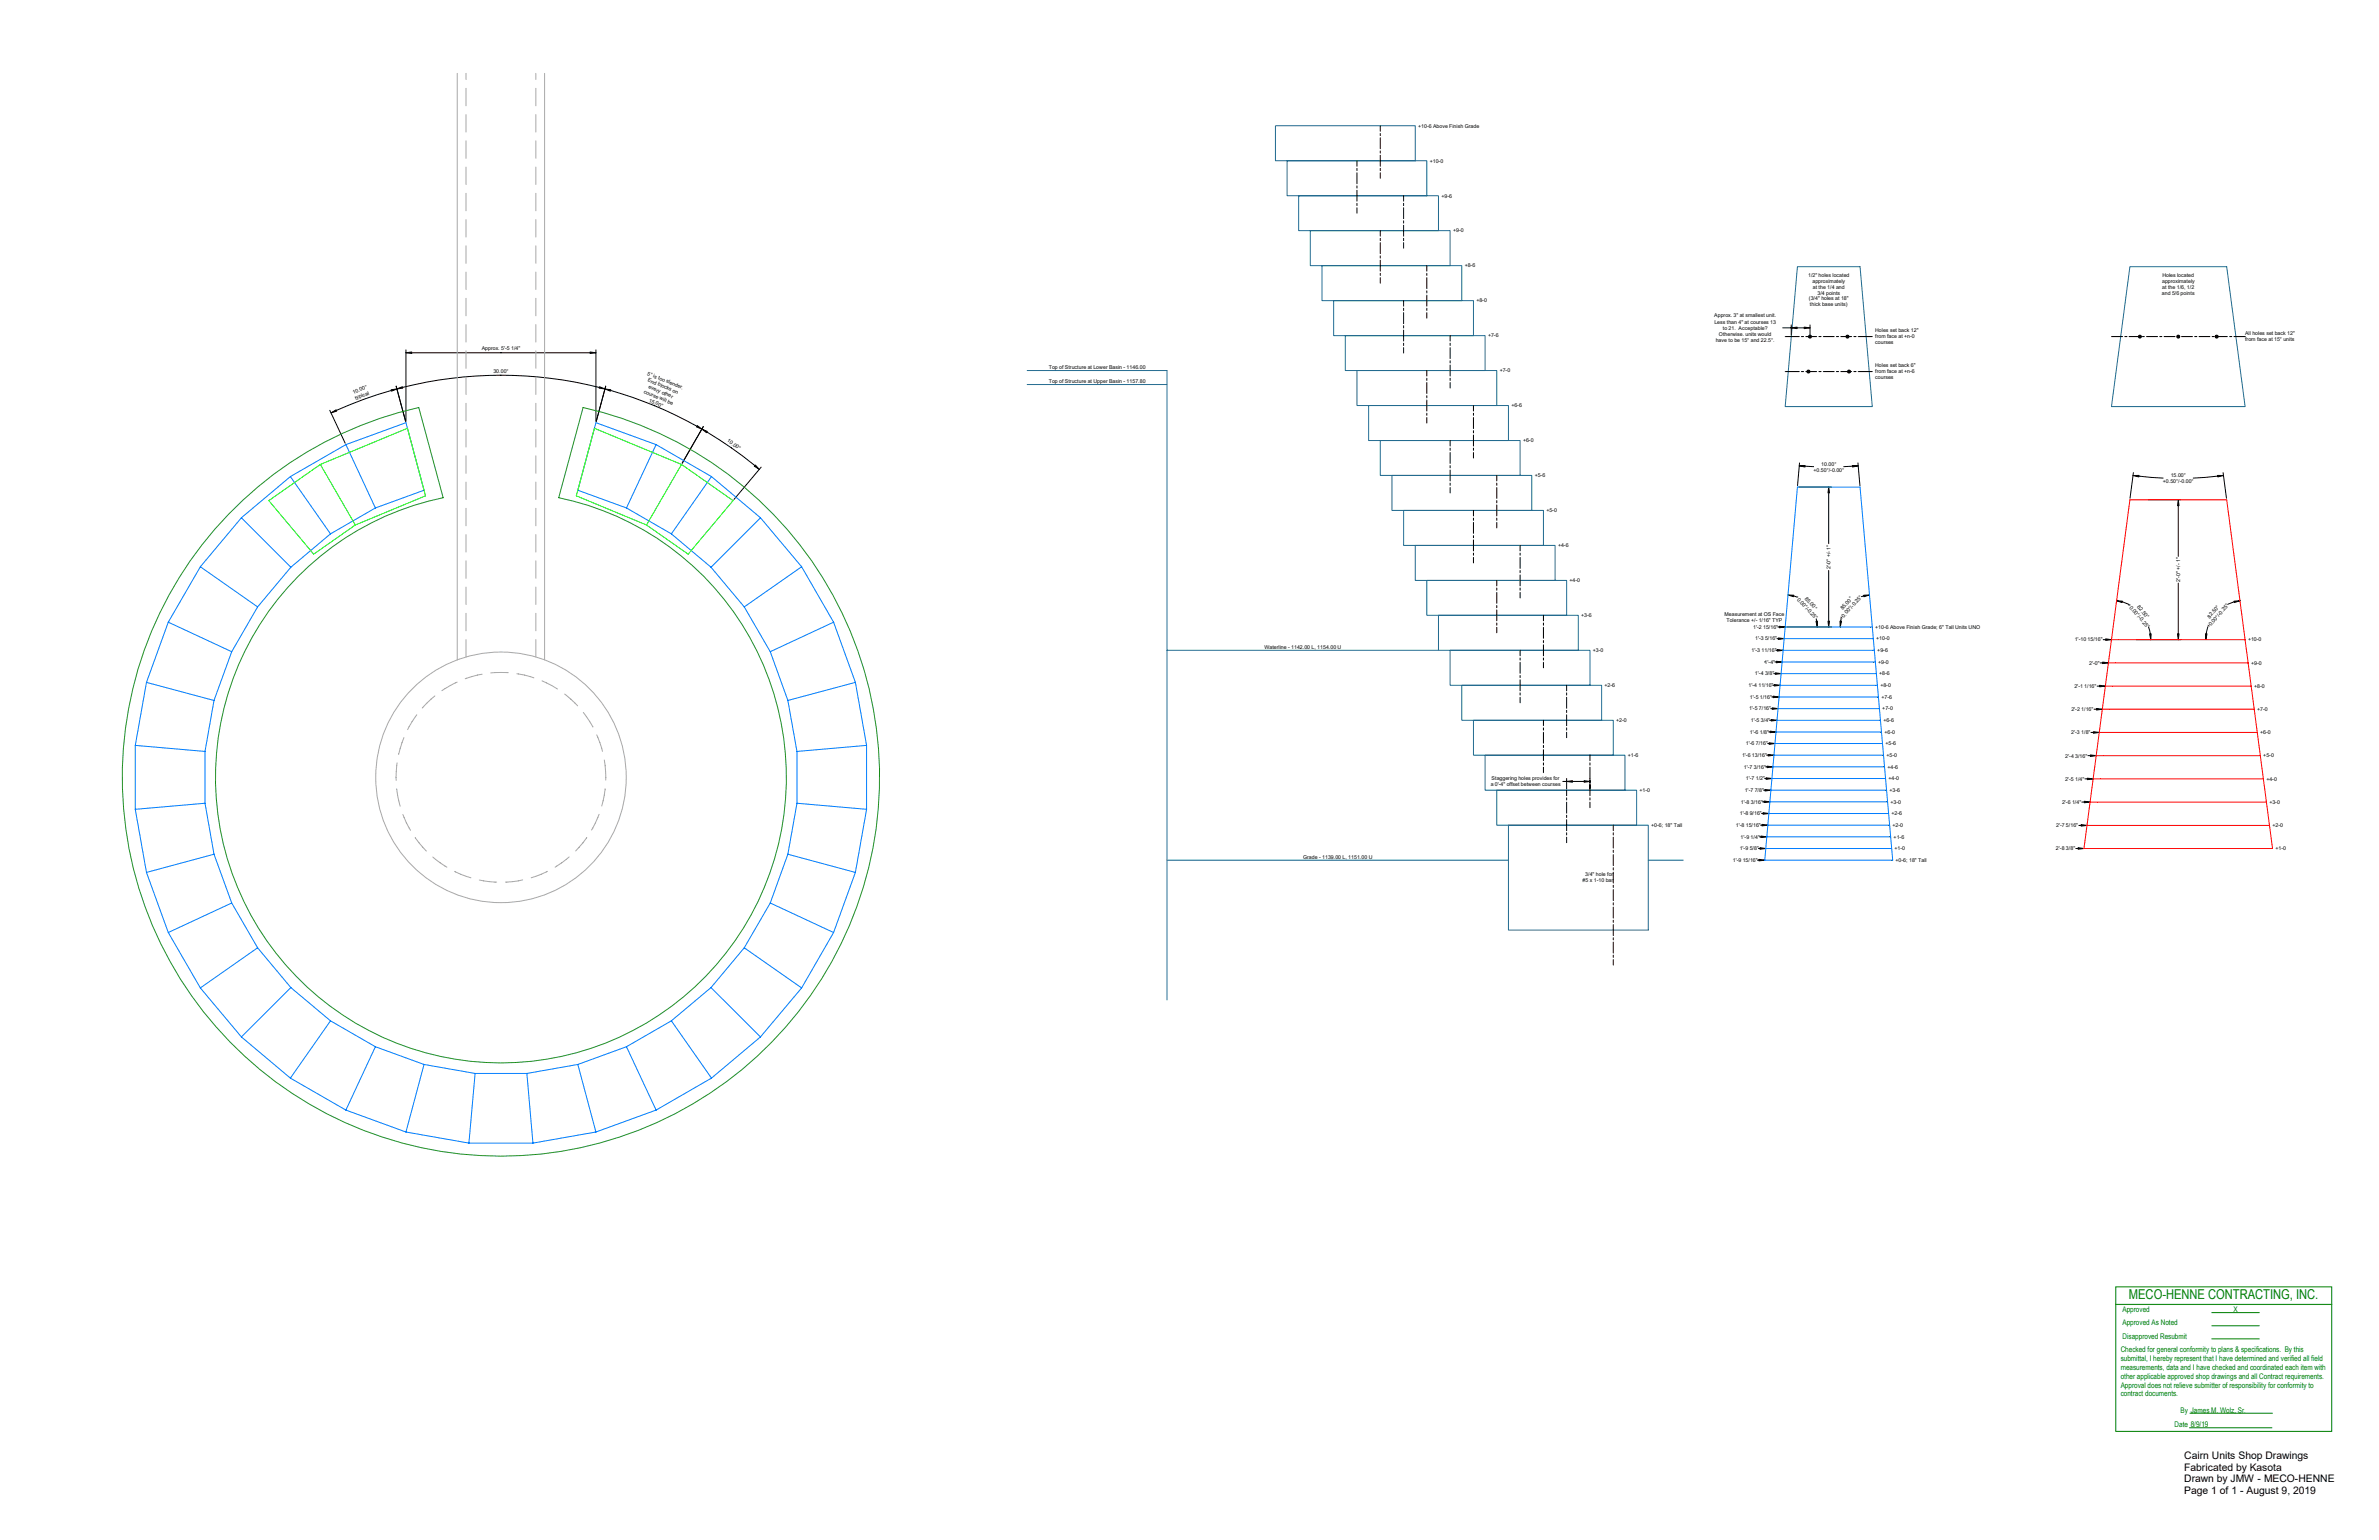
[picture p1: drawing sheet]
<svg xmlns="http://www.w3.org/2000/svg" width="864mm" height="559mm" viewBox="0 0 864 559" stroke-linecap="round" stroke-linejoin="round" font-family="sans-serif">
<defs><g id="words">
<text font-size="4.9" fill="#008000" x="772.8" y="471.3">MECO-HENNE CONTRACTING, INC.</text>
<g font-size="3.8">
<text x="792.9" y="529.4">Cairn Units Shop Drawings</text>
<text x="792.9" y="533.6">Fabricated by Kasota</text>
<text x="792.9" y="537.8">Drawn by JMW - MECO-HENNE</text>
<text x="792.9" y="542.1">Page 1 of 1 - August 9, 2019</text>
</g>
<g font-size="2.8" fill="#008000">
<text x="770.5" y="476">Approved</text>
<text x="810.7" y="476">X</text>
<text x="770.5" y="480.9">Approved As Noted</text>
<text x="770.5" y="485.8">Disapproved Resubmit</text>
<text x="769.8" y="490.5">Checked for general conformity to plans &amp; specifications. By this</text>
<text x="769.8" y="493.7">submittal, I hereby represent that I have determined and verified all field</text>
<text x="769.8" y="497">measurements, data and I have checked and coordinated each item with</text>
<text x="769.8" y="500.2">other applicable approved shop drawings and all Contract requirements.</text>
<text x="769.8" y="503.5">Approval does not relieve submitter of responsibility for conformity to</text>
<text x="769.8" y="506.7">contract documents.</text>
<text x="791.6" y="512.6">By James M. Wolz, Sr.</text>
<text x="789.4" y="517.8">Date 8/9/19</text>
</g>
<g font-size="1.9">
<text x="514.8" y="46.3">+10-6 Above Finish Grade</text>
<text x="519" y="59">+10-0</text>
<text x="523.2" y="71.7">+9-6</text>
<text x="527.5" y="84.3">+9-0</text>
<text x="531.7" y="97">+8-6</text>
<text x="656.4" y="100.6">1/2&quot; holes located</text>
<text x="785" y="100.6">Holes located</text>
<text x="657.9" y="102.7">approximately</text>
<text x="658.1" y="104.8">at the 1/4 and</text>
<text x="659.8" y="106.9">3/4 points</text>
<text x="784.8" y="106.9">and 5/6 points</text>
<text x="784.9" y="102.7">approximately</text>
<text x="784.9" y="104.8">at the 1/6, 1/2</text>
<text x="535.9" y="109.7">+8-0</text>
<text x="656.7" y="109">(3/4&quot; holes at 18&quot;</text>
<text x="657" y="111.1">thick base units)</text>
<text x="622.3" y="115.2">Approx. 3&quot; at smallest unit.</text>
<text x="622.3" y="117.4">Less than 4&quot; at courses 13</text>
<text x="625.4" y="119.6">to 21. Acceptable?</text>
<text x="540.2" y="122.4">+7-6</text>
<text x="622.8" y="124">have to be 15° and 22.5°.</text>
<text x="624" y="121.8">Otherwise. units would</text>
<text x="680.7" y="120.6">Holes set back 12&quot;</text>
<text x="680.7" y="122.8">from face at +n-0</text>
<text x="680.7" y="124.9">courses</text>
<text x="815" y="121.7">All holes set back 12&quot;</text>
<text x="815" y="123.8">from face at 15° units</text>
<text x="174.9" y="127">Approx. 5'-5 1/4&quot;</text>
<text x="179.1" y="135.2">30.00°</text>
<text x="234.9" y="135.9" transform="rotate(23 234.9 135.9)">5° is too slender.</text>
<text x="380.7" y="134">Top of Structure at Lower Basin - 1146.00</text>
<text x="544.4" y="135.1">+7-0</text>
<text x="680.7" y="133.3">Holes set back 6&quot;</text>
<text x="680.7" y="135.5">from face at +n-6</text>
<text x="680.7" y="137.6">courses</text>
<text x="128.3" y="143" transform="rotate(-20 128.3 143)">10.00°</text>
<text x="233.6" y="142.5" transform="rotate(23 233.6 142.5)">course will be</text>
<text x="235" y="138.4" transform="rotate(23 235 138.4)">End blocks on</text>
<text x="235.3" y="140.9" transform="rotate(23 235.3 140.9)">every other</text>
<text x="380.7" y="139.1">Top of Structure at Upper Basin - 1157.80</text>
<text x="129.1" y="145" transform="rotate(-20 129.1 145)">typical</text>
<text x="235.5" y="145.8" transform="rotate(23 235.5 145.8)">15.00°</text>
<text x="548.6" y="147.8">+6-6</text>
<text x="263.8" y="160.2" transform="rotate(35 263.8 160.2)">10.00°</text>
<text x="552.9" y="160.5">+6-0</text>
<text x="557.1" y="173.2">+5-6</text>
<text x="658.3" y="171.2">+0.50°/-0.00°</text>
<text x="661.1" y="169">10.00°</text>
<text x="788" y="173.1">15.00°</text>
<text x="785.2" y="175.4">+0.50°/-0.00°</text>
<text x="561.3" y="185.8">+5-0</text>
<text x="565.6" y="198.5">+4-6</text>
<text x="664.5" y="206.5" transform="rotate(-90 664.5 206.5)">2'-0&quot; +/- 1&quot;</text>
<text x="569.8" y="211.2">+4-0</text>
<text x="791.4" y="211.1" transform="rotate(-90 791.4 211.1)">2'-0&quot; +/- 1&quot;</text>
<text x="651.6" y="216.7" transform="rotate(47 651.6 216.7)">+0.00°/-0.25°</text>
<text x="655.1" y="217.3" transform="rotate(47 655.1 217.3)">85.00°</text>
<text x="668.9" y="221.4" transform="rotate(-47 668.9 221.4)">85.00°</text>
<text x="772.2" y="219.7" transform="rotate(49 772.2 219.7)">+0.00°/-0.25°</text>
<text x="775.7" y="220.3" transform="rotate(49 775.7 220.3)">82.50°</text>
<text x="574" y="223.9">+3-6</text>
<text x="626" y="223.5">Measurement at OS Face</text>
<text x="626.7" y="225.6">Tolerance +/- 1/16&quot; TYP</text>
<text x="668.6" y="224.9" transform="rotate(-47 668.6 224.9)">+0.00°/-0.25°</text>
<text x="802.1" y="224.5" transform="rotate(-49 802.1 224.5)">82.50°</text>
<text x="636.4" y="228.2">1'-2 15/16&quot;</text>
<text x="637.1" y="232.4">1'-3 5/16&quot;</text>
<text x="680.7" y="228.1">+10-6 Above Finish Grade; 6&quot; Tall Units UNO</text>
<text x="681.1" y="232.4">+10-0</text>
<text x="753.2" y="232.7">1'-10 15/16&quot;</text>
<text x="801.9" y="228" transform="rotate(-49 801.9 228)">+0.00°/-0.25°</text>
<text x="816.1" y="232.7">+10-0</text>
<text x="459" y="235.5">Waterline - 1142.00 L, 1154.00 U</text>
<text x="578.2" y="236.6">+3-0</text>
<text x="635.8" y="236.6">1'-3 11/16&quot;</text>
<text x="681.5" y="236.6">+9-6</text>
<text x="637.1" y="245.1">1'-4 3/8&quot;</text>
<text x="640.6" y="240.9">1'-4&quot;</text>
<text x="681.8" y="240.8">+9-0</text>
<text x="682.2" y="245.1">+8-6</text>
<text x="758.4" y="241.2">2'-0&quot;</text>
<text x="817.2" y="241.2">+9-0</text>
<text x="582.5" y="249.3">+2-6</text>
<text x="634.7" y="249.3">1'-4 11/16&quot;</text>
<text x="682.6" y="249.3">+8-0</text>
<text x="753" y="249.6">2'-1 1/16&quot;</text>
<text x="818.3" y="249.6">+8-0</text>
<text x="634.9" y="257.8">1'-5 7/16&quot;</text>
<text x="635.3" y="253.5">1'-5 1/16&quot;</text>
<text x="683" y="253.5">+7-6</text>
<text x="683.3" y="257.8">+7-0</text>
<text x="819.4" y="258">+7-0</text>
<text x="586.7" y="262">+2-0</text>
<text x="635.6" y="262">1'-5 3/4&quot;</text>
<text x="683.7" y="262">+6-6</text>
<text x="751.9" y="258">2'-2 1/16&quot;</text>
<text x="635.2" y="266.2">1'-6 1/8&quot;</text>
<text x="684.1" y="266.2">+6-0</text>
<text x="751.9" y="266.4">2'-3 1/8&quot;</text>
<text x="820.5" y="266.4">+6-0</text>
<text x="590.9" y="274.7">+1-6</text>
<text x="632.4" y="274.7">1'-6 13/16&quot;</text>
<text x="633.8" y="270.5">1'-6 7/16&quot;</text>
<text x="684.4" y="270.4">+5-6</text>
<text x="684.8" y="274.7">+5-0</text>
<text x="749.7" y="274.9">2'-4 3/16&quot;</text>
<text x="821.6" y="274.8">+5-0</text>
<text x="633.1" y="278.9">1'-7 3/16&quot;</text>
<text x="685.2" y="278.9">+4-6</text>
<text x="541.1" y="285.3">a 0'-4&quot; offset between courses</text>
<text x="541.5" y="283.1">Staggering holes provides for</text>
<text x="595.2" y="287.4">+1-0</text>
<text x="633.3" y="287.4">1'-7 7/8&quot;</text>
<text x="633.7" y="283.2">1'-7 1/2&quot;</text>
<text x="685.5" y="283.1">+4-0</text>
<text x="685.9" y="287.4">+3-6</text>
<text x="749.6" y="283.3">2'-5 1/4&quot;</text>
<text x="822.7" y="283.3">+4-0</text>
<text x="632" y="291.6">1'-8 3/16&quot;</text>
<text x="686.3" y="291.6">+3-0</text>
<text x="748.5" y="291.7">2'-6 1/4&quot;</text>
<text x="823.8" y="291.7">+3-0</text>
<text x="631.6" y="295.8">1'-8 9/16&quot;</text>
<text x="686.6" y="295.8">+2-6</text>
<text x="599.4" y="300.1">+0-6; 18&quot; Tall</text>
<text x="630.1" y="300.1">1'-8 15/16&quot;</text>
<text x="631.9" y="304.3">1'-9 1/4&quot;</text>
<text x="687" y="300.1">+2-0</text>
<text x="687.4" y="304.3">+1-6</text>
<text x="746.4" y="300.1">2'-7 5/16&quot;</text>
<text x="824.9" y="300.1">+2-0</text>
<text x="473" y="311.7">Grade - 1139.00 L, 1151.00 U</text>
<text x="631.5" y="308.5">1'-9 5/8&quot;</text>
<text x="687.7" y="308.5">+1-0</text>
<text x="746.3" y="308.5">2'-8 3/8&quot;</text>
<text x="826" y="308.5">+1-0</text>
<text x="629" y="312.8">1'-9 15/16&quot;</text>
<text x="688.1" y="312.8">+0-6; 18&quot; Tall</text>
<text x="574.5" y="320.1">#5 x 1-10 bar</text>
<text x="575.5" y="318">3/4&quot; hole for</text>
</g>
</g></defs>
<g fill="none" stroke="#000" stroke-width=".36">
<path d="M492.6 58.3v2M501.1 45.6v2M501.1 48.4v.8M501.1 50v4M501.1 54.8v.7M501.1 56.3v4M492.6 61.1v.8M492.6 62.7v4M492.6 67.4v.8M492.6 69v4M492.6 73.8v.8M492.6 75.4v1.9"/>
<path d="M501.1 61.1v.8M501.1 62.7v2M509.5 71v2M509.5 73.8v.8M509.5 75.4v3.9M501.1 83.7v2M501.1 86.5v.8M501.1 88.1v3.9M501.1 92.8v.8M501.1 94.4v4M501.1 99.2v.7M509.5 80.1v.8"/>
<path d="M509.5 81.7v4M509.5 86.5v.8M509.5 88.1v1.9M517.9 96.4v2M517.9 99.2v.7M501.1 100.8v1.9M509.5 109.1v2M509.5 111.8v.8M509.5 113.5v3.9M509.5 118.2v.8M509.5 119.8v3.9M517.9 100.8v3.9"/>
<path d="M517.9 105.5v.8M517.9 107.1v4M517.9 111.8v.8M517.9 113.5v1.9M647.1 119h3.1M650.2 119l2.2-.3v.6zM650.2 117.9v3.7M652.4 119h2.5M654.9 118.7l2.2 .3-2.2 .3zM657.1 117.9v3.7M147.4 128l2.1-.3v.6zM147.4 127v25.9"/>
<path d="M149.5 128h64.7M214.2 127.7l2.1 .3-2.1 .3zM216.3 127v25.9M509.5 124.5v.8M509.5 126.2v1.9M517.9 134.5v1.9M517.9 137.2v.8M517.9 138.8v4M526.4 121.8v1.9M526.4 124.5v.8M526.4 126.2v3.9M526.4 130.9v.8"/>
<path d="M526.4 132.5v3.9M526.4 137.2v.8M526.4 138.8v2M648 134.8h5.2M648 122.1h5.2M653.9 134.8h.8M653.9 122.1h.8M655.5 134.8h4M655.5 122.1h4M660.3 134.8h.8M660.3 122.1h.8M661.9 134.8h3.9"/>
<path d="M661.9 122.1h3.9M666.6 134.8h.8M666.6 122.1h.8M668.2 134.8h4M668.2 122.1h4M673 134.8h.8M673 122.1h.8M674.5 134.8h5.2M674.5 122.1h5.2M766.5 122.1h4M771.3 122.1h.8M772.9 122.1h4"/>
<path d="M777.7 122.1h.7M779.2 122.1h4M784 122.1h.8M785.6 122.1h4M790.3 122.1h.8M791.9 122.1h4M796.7 122.1h.8M798.3 122.1h3.9M803 122.1h.8M804.6 122.1h4M809.4 122.1h.8M810.9 122.1h4.1"/>
<path d="M119.7 148.9l5.6 11.9M120.2 149.8l1.8-1.1 .2 .5zM142 141.4l2.1-.3-2 .8zM142 141.7a144.9 144.9 0 0 0-19.9 7.2M143.8 140.1l3.4 12.8M144.1 141.1l1.9-.8 .2 .5zM146.1 140.6a145.8 145.8 0 0 1 71.5 0M217.6 140.3l2 .8-2.1-.3zM219.6 141.1l2.1 .3-.1 .5zM219.9 140.1l-3.4 12.8M221.6 141.6a146.2 146.2 0 0 1 31.3 13M253.1 154.4l1.7 1.3-2-.8z"/>
<path d="M254.8 155.7l2 .8-.3 .5zM255.3 154.8l-7.7 13.3M256.6 156.8a147.3 147.3 0 0 1 17.4 12.1M517.9 143.6v.8M517.9 145.2v3.9M517.9 149.9v.8M517.9 151.5v2M526.4 159.9v1.9M534.9 147.2v1.9M534.9 149.9v.8M534.9 151.5v4M534.9 156.3v.8"/>
<path d="M534.9 157.9v3.9M274.2 168.7l1.4 1.6-1.8-1.1zM276.3 169.5l-9.9 11.7M526.4 162.6v.8M526.4 164.2v3.9M526.4 169v.8M526.4 170.6v3.9M526.4 175.3v.8M526.4 176.9v2M534.9 162.6v.8M534.9 164.2v2M543.3 172.5v2"/>
<path d="M543.3 175.3v.8M543.3 176.9v3.9M653 176.7h11.9M653.2 169l2.1-.1-.1 .6zM653.2 168l-.7 8.2M655.2 169.2l3.2 .1M663.8 176.7l.3 2.2h-.5zM663.8 178.9v18.4M672.4 168.9l2.1 .1-2 .5zM672.4 169.2l-3.1 .1M674.5 168l.7 8.2M774.3 172.6l2.2-.1-.1 .6z"/>
<path d="M774.4 171.5l-1.2 9.3M776.4 172.8l8.8 .7M805 172.5h2.1l-2 .6zM805 172.8l-8.8 .7M807 171.5l1.2 9.3M534.9 185.2v2M534.9 188v.8M534.9 189.6v3.9M534.9 194.4v.7M534.9 195.9v4M543.3 181.7v.8M543.3 183.2v4"/>
<path d="M543.3 188v.8M543.3 189.6v2M551.8 197.9v2M779.9 181.4h11.9M790.7 183.5v18.4M790.7 181.4l.3 2.1h-.5zM534.9 200.7v.8M534.9 202.3v2M543.3 210.6v2M543.3 213.4v.8M543.3 215v3.9M543.3 219.7v.8"/>
<path d="M551.8 200.7v.8M551.8 202.3v3.9M551.8 207v.8M551.8 208.6v4M551.8 213.4v.8M551.8 215v2M649.1 215.9l2.1 .1-.1 .5zM651.1 216.2l.8 .3M663.8 207v18.4M676.5 216l2.1-.1-2 .6zM676.6 216.2l-.9 .3M768.3 218l2.2 .1-.2 .6z"/>
<path d="M770.4 218.4l2.4 .9M790.7 211.6v18.4M811 218.1l2.1-.1-2 .7zM811 218.4l-2.3 .9M543.3 221.3v4M543.3 226.1v.8M543.3 227.6v2M551.8 236v2M551.8 238.8v.7M560.3 223.3v2M560.3 226.1v.8M560.3 227.6v4"/>
<path d="M560.3 232.4v.8M560.3 234v4M560.3 238.8v.7M644.7 236h.5M644.8 239.9l2.1 .3-2.1 .3zM645 231.7h.5M645.2 235.7l2.1 .3-2.1 .3zM645.4 227.5h.5M645.5 231.5l2.2 .2-2.2 .3zM645.9 227.2l2.1 .3-2.1 .3zM648.5 227.5h16.4M659.2 225.4h.6l-.1 2.1z"/>
<path d="M659.3 224.5l.2 .9M663.6 225.4h.5l-.3 2.1zM667.9 225.4h.6l-.5 2.1zM668.4 224.5l-.2 .9M763.5 232.1h.9M764.4 231.8l2.1 .3-2.1 .3zM775.5 232.1h16.3M779.9 227.5l.7 2.5M780.3 230h.6l-.1 2.1zM790.5 230h.5l-.3 2.1zM800.6 230h.6l-.5 2.1zM801.5 227.5l-.6 2.5"/>
<path d="M551.8 240.3v4M551.8 245.1v.8M551.8 246.7v4M551.8 251.4v.8M551.8 253v2M560.3 240.3v2M568.7 248.7v2M568.7 251.4v.8M568.7 253v4M568.7 257.8v.8M568.7 259.4v3.9M640.6 240.2h.2"/>
<path d="M642.8 257.1h.5M643.2 252.9h.5M643.3 256.8l2.2 .3-2.2 .3zM643.6 248.7h.5M643.7 252.6l2.1 .3-2.1 .3zM643.9 244.4h.5M644.1 248.4l2.1 .3-2.1 .2zM644.3 240.2h.5M644.4 244.1l2.2 .3-2.2 .3zM760.2 257.3h.8M761 257.1l2.1 .2-2.1 .3zM761.3 249h.9"/>
<path d="M762.2 248.7l2.1 .3-2.1 .2zM762.4 240.5h.9M763.3 240.2l2.1 .3-2.1 .3zM560.3 261.4v1.9M560.3 264.1v.8M560.3 265.7v4M560.3 270.5v.8M560.3 272v4M560.3 276.8v.8M560.3 278.4v2M568.7 264.1v.8M568.7 265.7v2"/>
<path d="M577.2 274v2M577.2 276.8v.8M577.2 278.4v4M640.9 278.3h.6M641.3 274h.6M641.5 278l2.1 .3-2.1 .3zM641.7 269.8h.5M641.9 273.8l2.1 .2-2.1 .3zM642.1 265.6h.5M642.2 269.5l2.1 .3-2.1 .3zM642.4 261.4h.6M642.6 265.3l2.1 .3-2.1 .3z"/>
<path d="M643 261.1l2.1 .3-2.1 .2zM757.9 274.2h.9M758.8 273.9l2.1 .3-2.1 .3zM759 265.8h.9M759.9 265.5l2.1 .3-2.1 .3zM567.3 283.5h1.4M568.7 282.5v3.7M568.7 286.7v2M568.7 289.5v.8M568.7 291.1v4M568.7 295.8v.8M568.7 297.4v4"/>
<path d="M568.7 283.5l2.1-.2v.5zM570.8 283.5h4.3M575.1 283.3l2.1 .2-2.1 .3zM577.2 282.5v6.2M577.2 289.5v.8M577.2 291.1v2M585.6 299.4v2M639.1 299.4h.5M639.4 295.2h.6M639.6 299.1l2.1 .3-2.1 .3zM639.8 291h.6M640 294.9l2.1 .3-2.1 .2z"/>
<path d="M640.2 286.7h.5M640.4 290.7l2.1 .3-2.1 .2zM640.6 282.5h.5M640.7 286.5l2.1 .2-2.1 .3zM641.1 282.2l2.1 .3-2.1 .3zM754.6 299.5h.9M755.5 299.2l2.1 .3-2.1 .3zM755.7 291h.9M756.6 290.7l2.1 .3-2.1 .3zM756.8 282.6h.9M757.7 282.4l2.1 .2-2.1 .3zM568.7 302.2v.8"/>
<path d="M568.7 303.8v2M585.6 302.2v.8M585.6 303.8v3.9M585.6 308.5v.8M585.6 310.1v4M585.6 314.9v.8M585.6 316.5v3.9M638 312.1h.5M638.3 307.9h.6M638.5 311.8l2.1 .3-2.1 .3zM638.7 303.7h.5M638.9 307.6l2.1 .3-2.1 .2z"/>
<path d="M639.2 303.4l2.1 .3-2.1 .2zM753.5 307.9h.9M754.4 307.6l2.1 .3-2.1 .2zM585.6 321.2v.8M585.6 322.8v4M585.6 327.6v.8M585.6 329.1v4M585.6 333.9v.8M585.6 335.5v4M585.6 340.3v.7M585.6 341.8v4M585.6 346.6v.8"/>
<path d="M585.6 348.2v2"/>
<circle cx="656.5" cy="134.8" r=".52"/>
<circle cx="657" cy="122.2" r=".53"/>
<circle cx="670.7" cy="122.2" r=".54"/>
<circle cx="671.2" cy="134.8" r=".54"/>
<circle cx="776.8" cy="122.2" r=".53"/>
<circle cx="790.7" cy="122.2" r=".53"/>
<circle cx="804.7" cy="122.2" r=".54"/>
</g>
<g fill="#000">
<path d="M650.2 119l2.2-.3v.6l-2.2-.3h2.2z" fill-rule="evenodd"/>
<path d="M654.9 118.7l2.2 .3h-2.2h2.2l-2.2 .3z" fill-rule="evenodd"/>
<path d="M147.4 128l2.1-.3v.6l-2.1-.3h2.1z" fill-rule="evenodd"/>
<path d="M214.2 127.7l2.1 .3h-2.1h2.1l-2.1 .3z" fill-rule="evenodd"/>
<path d="M120.2 149.8l1.8-1.1 .2 .5-2 .6 1.9-.9z" fill-rule="evenodd"/>
<path d="M142 141.4l2.1-.3-2.1 .6 2.1-.6-2 .8z" fill-rule="evenodd"/>
<path d="M144.1 141.1l1.9-.8 .2 .5-2.1 .3 2-.5z" fill-rule="evenodd"/>
<path d="M217.6 140.3l2 .8-2-.5 2 .5-2.1-.3z" fill-rule="evenodd"/>
<path d="M219.6 141.1l2.1 .3-.1 .5-2-.8 2.1 .6z" fill-rule="evenodd"/>
<path d="M253.1 154.4l1.7 1.3-1.8-1.1 1.8 1.1-2-.8z" fill-rule="evenodd"/>
<path d="M254.8 155.7l2 .8-.3 .5-1.7-1.3 1.8 1.1z" fill-rule="evenodd"/>
<path d="M274.2 168.7l1.4 1.6-1.6-1.3 1.6 1.3-1.8-1.1z" fill-rule="evenodd"/>
<path d="M653.2 169l2.1-.1-.1 .6-2-.5 2 .2z" fill-rule="evenodd"/>
<path d="M663.8 176.7l.3 2.2h-.5l.2-2.2v2.2z" fill-rule="evenodd"/>
<path d="M672.4 168.9l2.1 .1-2 .2 2-.2-2 .5z" fill-rule="evenodd"/>
<path d="M774.3 172.6l2.2-.1-.1 .6-2.1-.5 2.1 .2z" fill-rule="evenodd"/>
<path d="M805 172.5h2.1l-2 .3 2-.3-2 .6z" fill-rule="evenodd"/>
<path d="M790.7 181.4l.3 2.1h-.5l.2-2.1v2.1z" fill-rule="evenodd"/>
<path d="M649.1 215.9l2.1 .1-.1 .5-2-.6 2 .4z" fill-rule="evenodd"/>
<path d="M676.5 216l2.1-.1-2 .4 2-.4-2 .6z" fill-rule="evenodd"/>
<path d="M768.3 218l2.2 .1-.2 .6-2-.7 2.1 .4z" fill-rule="evenodd"/>
<path d="M811 218.1l2.1-.1-2 .4 2-.4-2 .7z" fill-rule="evenodd"/>
<path d="M645.2 235.7l2.1 .3h-2.1h2.1l-2.1 .3z" fill-rule="evenodd"/>
<path d="M645.5 231.5l2.2 .2h-2.2h2.2l-2.2 .3z" fill-rule="evenodd"/>
<path d="M645.9 227.2l2.1 .3h-2.1h2.1l-2.1 .3z" fill-rule="evenodd"/>
<path d="M659.2 225.4h.6l-.1 2.1-.2-2.1 .2 2.1z" fill-rule="evenodd"/>
<path d="M663.6 225.4h.5l-.3 2.1v-2.1v2.1z" fill-rule="evenodd"/>
<path d="M667.9 225.4h.6l-.5 2.1 .2-2.1-.2 2.1z" fill-rule="evenodd"/>
<path d="M764.4 231.8l2.1 .3h-2.1h2.1l-2.1 .3z" fill-rule="evenodd"/>
<path d="M780.3 230h.6l-.1 2.1-.2-2.1 .2 2.1z" fill-rule="evenodd"/>
<path d="M790.5 230h.5l-.3 2.1v-2.1v2.1z" fill-rule="evenodd"/>
<path d="M800.6 230h.6l-.5 2.1 .2-2.1-.2 2.1z" fill-rule="evenodd"/>
<path d="M643.3 256.8l2.2 .3h-2.2h2.2l-2.2 .3z" fill-rule="evenodd"/>
<path d="M643.7 252.6l2.1 .3h-2.1h2.1l-2.1 .3z" fill-rule="evenodd"/>
<path d="M644.1 248.4l2.1 .3h-2.1h2.1l-2.1 .2z" fill-rule="evenodd"/>
<path d="M644.4 244.1l2.2 .3h-2.2h2.2l-2.2 .3z" fill-rule="evenodd"/>
<path d="M644.8 239.9l2.1 .3h-2.1h2.1l-2.1 .3z" fill-rule="evenodd"/>
<path d="M761 257.1l2.1 .2h-2.1h2.1l-2.1 .3z" fill-rule="evenodd"/>
<path d="M762.2 248.7l2.1 .3h-2.1h2.1l-2.1 .2z" fill-rule="evenodd"/>
<path d="M763.3 240.2l2.1 .3h-2.1h2.1l-2.1 .3z" fill-rule="evenodd"/>
<path d="M641.5 278l2.1 .3h-2.1h2.1l-2.1 .3z" fill-rule="evenodd"/>
<path d="M641.9 273.8l2.1 .2h-2.1h2.1l-2.1 .3z" fill-rule="evenodd"/>
<path d="M642.2 269.5l2.1 .3h-2.1h2.1l-2.1 .3z" fill-rule="evenodd"/>
<path d="M642.6 265.3l2.1 .3h-2.1h2.1l-2.1 .3z" fill-rule="evenodd"/>
<path d="M643 261.1l2.1 .3h-2.1h2.1l-2.1 .2z" fill-rule="evenodd"/>
<path d="M758.8 273.9l2.1 .3h-2.1h2.1l-2.1 .3z" fill-rule="evenodd"/>
<path d="M759.9 265.5l2.1 .3h-2.1h2.1l-2.1 .3z" fill-rule="evenodd"/>
<path d="M568.7 283.5l2.1-.2v.5l-2.1-.3h2.1z" fill-rule="evenodd"/>
<path d="M575.1 283.3l2.1 .2h-2.1h2.1l-2.1 .3z" fill-rule="evenodd"/>
<path d="M639.6 299.1l2.1 .3h-2.1h2.1l-2.1 .3z" fill-rule="evenodd"/>
<path d="M640 294.9l2.1 .3h-2.1h2.1l-2.1 .2z" fill-rule="evenodd"/>
<path d="M640.4 290.7l2.1 .3h-2.1h2.1l-2.1 .2z" fill-rule="evenodd"/>
<path d="M640.7 286.5l2.1 .2h-2.1h2.1l-2.1 .3z" fill-rule="evenodd"/>
<path d="M641.1 282.2l2.1 .3h-2.1h2.1l-2.1 .3z" fill-rule="evenodd"/>
<path d="M755.5 299.2l2.1 .3h-2.1h2.1l-2.1 .3z" fill-rule="evenodd"/>
<path d="M756.6 290.7l2.1 .3h-2.1h2.1l-2.1 .3z" fill-rule="evenodd"/>
<path d="M757.7 282.4l2.1 .2h-2.1h2.1l-2.1 .3z" fill-rule="evenodd"/>
<path d="M638.5 311.8l2.1 .3h-2.1h2.1l-2.1 .3z" fill-rule="evenodd"/>
<path d="M638.9 307.6l2.1 .3h-2.1h2.1l-2.1 .2z" fill-rule="evenodd"/>
<path d="M639.2 303.4l2.1 .3h-2.1h2.1l-2.1 .2z" fill-rule="evenodd"/>
<path d="M754.4 307.6l2.1 .3h-2.1h2.1l-2.1 .2z" fill-rule="evenodd"/>
<circle cx="656.5" cy="134.8" r=".52"/>
<circle cx="657" cy="122.2" r=".52"/>
<circle cx="670.7" cy="122.2" r=".54"/>
<circle cx="671.2" cy="134.8" r=".54"/>
<circle cx="776.8" cy="122.2" r=".53"/>
<circle cx="790.7" cy="122.2" r=".53"/>
<circle cx="804.7" cy="122.2" r=".54"/>
</g>
<g fill="none" stroke="#007dff" stroke-width=".36">
<path d="M105.4 172.9l14.6 20.8M105.4 172.9l-17.8 15M125.6 161.3l21.8-7.9 6.5 24.5-17.6 6.4M125.6 161.3l10.7 23M125.6 161.3l-20.2 11.6M238.2 161.3l-21.9-7.9-6.5 24.5 17.6 6.4M238.2 161.3l-10.8 23M238.2 161.3l20.1 11.6M258.3 172.9l-14.6 20.8M258.3 172.9l17.8 15M652.5 176.7h22.7l11.9 135.4h-46.5zM87.6 187.9l18 17.9"/>
<path d="M87.6 187.9l-14.9 17.8M120 193.7l-14.4 12.1M136.3 184.3l-16.3 9.4M227.4 184.3l16.3 9.4M243.7 193.7l14.4 12.1M276.1 187.9l-18 17.9M276.1 187.9l14.9 17.8M72.7 205.7l20.8 14.5M72.7 205.7l-11.6 20.1M105.6 205.8l-12.1 14.4M258.1 205.8l12.1 14.4M291 205.7l-20.8 14.5"/>
<path d="M291 205.7l11.6 20.1M61.1 225.8l23 10.7M61.1 225.8l-7.9 21.8M84.1 236.5l-6.4 17.7M93.5 220.2l-9.4 16.3M270.2 220.2l9.4 16.3M279.6 236.5l6.4 17.7M302.6 225.8l-23 10.7M302.6 225.8l7.9 21.8M647.3 236h33.1M647.7 231.7h32.3M648 227.5h31.7"/>
<path d="M53.2 247.6l24.5 6.6M53.2 247.6l-4.1 22.9M77.7 254.2l-3.3 18.5M286 254.2l3.3 18.5M310.5 247.6l-24.5 6.6M310.5 247.6l4.1 22.9M645.5 257.1h36.7M645.8 252.9h36.1M646.2 248.7h35.3M646.6 244.4h34.5M646.9 240.2h33.9M49.1 270.5l25.3 2.2"/>
<path d="M49.1 270.5v23.2M74.4 272.7v18.8M289.3 272.7v18.8M314.6 270.5l-25.3 2.2M314.6 270.5v23.2M643.6 278.3h40.5M644 274h39.7M644.3 269.8h39.1M644.7 265.6h38.3M645.1 261.4h37.5M49.1 293.7l4.1 22.9M74.4 291.5l-25.3 2.2"/>
<path d="M74.4 291.5l3.3 18.5M289.3 291.5l25.3 2.2M289.3 291.5l-3.3 18.5M314.6 293.7l-4.1 22.9M641.7 299.4h44.3M642.1 295.2h43.5M642.5 291h42.7M642.8 286.7h42.1M643.2 282.5h41.3M53.2 316.6l7.9 21.8M77.7 310l-24.5 6.6M77.7 310l6.4 17.7"/>
<path d="M286 310l24.5 6.6M286 310l-6.4 17.7M310.5 316.6l-7.9 21.8M641 307.9h45.7M641.3 303.7h45.1M61.1 338.4l11.6 20.1M84.1 327.7l-23 10.7M84.1 327.7l9.4 16.2M279.6 327.7l23 10.7M279.6 327.7l-9.4 16.2M302.6 338.4l-11.6 20.1M72.7 358.5l14.9 17.8"/>
<path d="M93.5 343.9l-20.8 14.6M93.5 343.9l12.1 14.5M105.6 358.4l-18 17.9M105.6 358.4l14.4 12M258.1 358.4l18 17.9M258.1 358.4l-14.4 12M270.2 343.9l20.8 14.6M270.2 343.9l-12.1 14.5M291 358.5l-14.9 17.8M87.6 376.3l17.8 14.9M120 370.4l-14.6 20.8M120 370.4l16.3 9.4"/>
<path d="M136.3 379.8l-10.7 23M136.3 379.8l17.6 6.4M227.4 379.8l10.8 23M227.4 379.8l-17.6 6.4M243.7 370.4l14.6 20.8M243.7 370.4l-16.3 9.4M276.1 376.3l-17.8 14.9M105.4 391.2l20.2 11.6M153.9 386.2l-6.5 24.6M153.9 386.2l18.6 3.3M172.5 389.5h18.8M172.5 389.5l-2.3 25.3"/>
<path d="M191.3 389.5l2.2 25.3M209.8 386.2l6.5 24.6M209.8 386.2l-18.5 3.3M258.3 391.2l-20.1 11.6M125.6 402.8l21.8 8M147.4 410.8l22.8 4M170.2 414.8h23.3M216.3 410.8l-22.8 4M238.2 402.8l-21.9 8"/>
</g>
<g fill="none" stroke="#a8a8a8" stroke-width=".36">
<path d="M166 26.6v212.9M169.2 26.6v2.3M169.2 32v6.4M194.5 26.6v2.3M194.5 32v6.4M197.7 26.6v212.9M169.2 41.6v6.3M169.2 51.1v6.3M194.5 41.6v6.3M194.5 51.1v6.3M169.2 60.6v6.4M169.2 70.1v6.4"/>
<path d="M169.2 79.7v6.3M194.5 60.6v6.4M194.5 70.1v6.4M194.5 79.7v6.3M169.2 89.2v6.3M169.2 98.7v6.4M194.5 89.2v6.3M194.5 98.7v6.4M169.2 108.2v6.4M169.2 117.8v6.3M194.5 108.2v6.4M194.5 117.8v6.3"/>
<path d="M169.2 127.3v6.3M169.2 136.8v6.4M194.5 127.3v6.3M194.5 136.8v6.4M169.2 146.3v6.4M169.2 155.9v6.3M194.5 146.3v6.4M194.5 155.9v6.3M169.2 165.4v6.3M169.2 174.9v6.4M194.5 165.4v6.3M194.5 174.9v6.4"/>
<path d="M169.2 184.4v6.4M169.2 194v6.3M194.5 184.4v6.4M194.5 194v6.3M169.2 203.5v6.3M169.2 213v6.4M194.5 203.5v6.3M194.5 213v6.4M169.2 222.5v6.4M169.2 232.1v6.3M194.5 222.5v6.4M194.5 232.1v6.3"/>
<path d="M151.3 259.4l-3.3 5.4M157.9 252.5l-4.6 4.4M165.9 247.5l-5.5 3.1M175 244.6l-6.1 1.7M184.5 244.1l-6.4 .1M187.6 244.5l6.2 1.5M196.8 247.1l5.6 2.9M205 251.8l4.7 4.3M211.8 258.5l3.4 5.3M144.1 276.8l-.3 6.4M146.6 267.6l-1.9 6.1M216.6 266.7l2.1 5.9"/>
<path d="M219.4 275.8l.5 7.3M144 286.3h.1M144 286.3l1.2 6.2M146.3 295.5l2.7 5.8M217.5 295.5l-2.8 5.7M219.7 286.3l-1.3 6.2M150.7 304l4.1 4.8M157.1 311l5.1 3.7M165 316.2l5.9 2.3M174 319.3l6.3 .8M189.7 319.3l-6.2 .8M198.7 316.2l-5.9 2.3"/>
<path d="M206.6 310.9l-5.1 3.8M213 303.9l-4 4.9"/>
<circle cx="181.9" cy="282.1" r="45.5"/>
</g>
<path d="M82.9 186.6a137.4 137.4 0 0 1 69.1-38.7l8.9 32.7a103.6 103.6 0 0 0-65.1 159.3 103.6 103.6 0 0 0 172.1 0 103.6 103.6 0 0 0-65.1-159.3l8.9-32.7a137.4 137.4 0 0 1 96.7 187.8 137.4 137.4 0 0 1-202.3 61 137.4 137.4 0 0 1-23.2-210.1z" fill="none" stroke="#238f23" stroke-width=".36"/>
<path d="M116.3 168.5l31.6-13.1 6.6 24.5-25.5 10.6M116.3 168.5l-18.7 13.2 16.3 19.4 15.1-10.6M116.3 168.5l12.7 22M247.4 168.5l18.7 13.2-16.3 19.4-15.1-10.6M247.4 168.5l-31.6-13.1-6.6 24.5 25.5 10.6M247.4 168.5l-12.7 22" fill="none" stroke="#0f0" stroke-width=".36"/>
<path d="M773.2 181.4h35.1l16.6 126.5h-68.4zM766.5 232.1h48.5M763.1 257.3h55.2M764.3 249h52.9M765.4 240.5h50.7M760.9 274.2h59.6M762 265.8h57.4M757.6 299.5h66.3M758.7 291h64M759.8 282.6h61.8" fill="none" stroke="#f00" stroke-width=".36"/>
<g fill="none" stroke="#236b8f" stroke-width=".36">
<path d="M463 45.6h50.8v12.7h-50.8zM467.2 58.3h50.7v12.7h-50.7zM471.4 71h50.8v12.7h-50.8zM475.7 83.7h50.7v12.7h-50.7zM479.9 96.4h50.7v12.7h-50.7zM652.5 96.8h22.7l4.5 50.7h-31.7zM773.2 96.8h35.1l6.7 50.7h-48.5zM484.1 109.1h50.8v12.7h-50.8zM372.9 134.5h50.7v228.3M372.9 139.5h50.7M488.4 121.8h50.7v12.7h-50.7zM492.6 134.5h50.7v12.7h-50.7z"/>
<path d="M496.8 147.2h50.8v12.7h-50.8zM501.1 159.9h50.7v12.6h-50.7zM505.3 172.5h50.7v12.7h-50.7zM509.5 185.2h50.8v12.7h-50.8zM513.8 197.9h50.7v12.7h-50.7zM517.9 210.6h50.8v12.7h-50.8zM423.6 236h98.6M522.2 223.3h50.7v12.7h-50.7zM526.4 236h50.8v12.7h-50.8zM530.6 248.7h50.8v12.7h-50.8zM534.9 261.4h50.7v12.6h-50.7zM539.1 274h50.8v12.7h-50.8z"/>
<path d="M543.3 286.7h50.8v12.7h-50.8zM547.6 299.4h50.7v38.1h-50.7zM423.6 312.1h124M598.3 312.1h12.7"/>
</g>
<path d="M768 473.3h78.4v46.1h-78.4zM768 466.9h78.4v6.5h-78.4zM802.8 476.3h17.5M802.8 485.8h17.5M802.8 481.1h17.5M794.7 518.1h30.2M794.9 512.8h30.1" fill="none" stroke="#008000" stroke-width=".36"/>
<use href="#words"/>
</svg>
